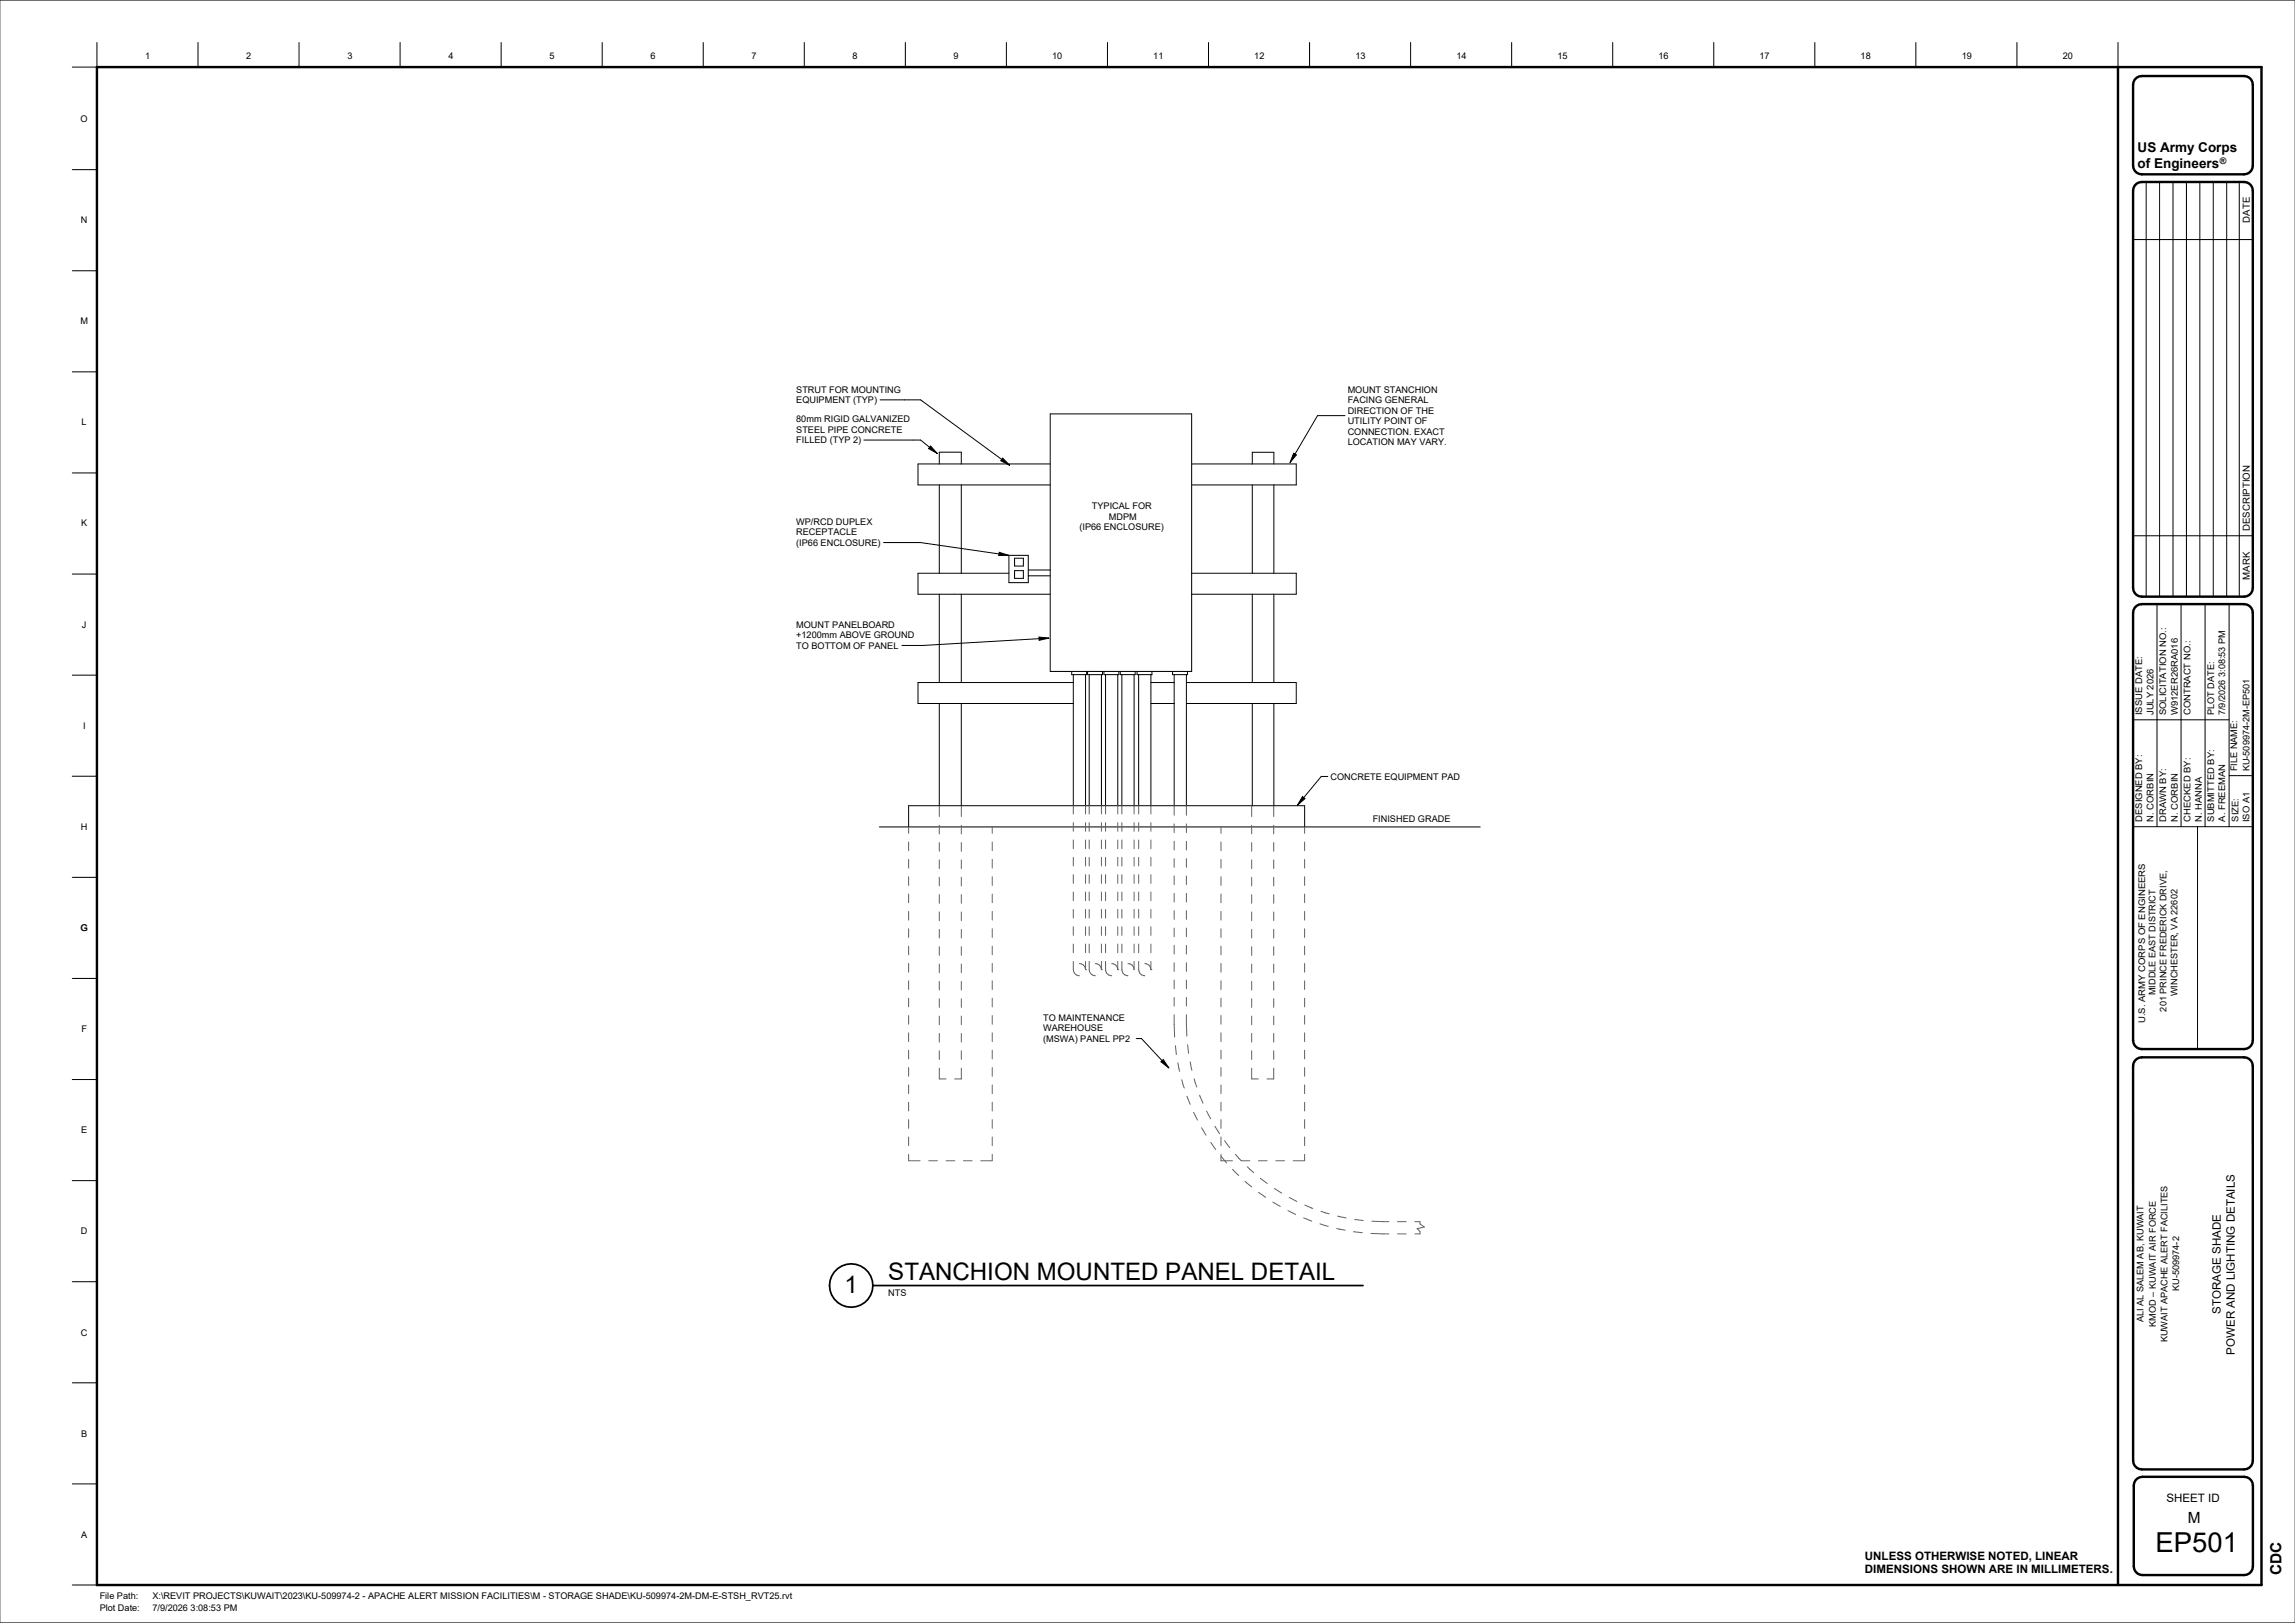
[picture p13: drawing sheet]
<svg xmlns="http://www.w3.org/2000/svg" width="841mm" height="594mm" viewBox="0 0 841 594" stroke-linecap="round" stroke-linejoin="round" font-family="sans-serif">
<defs><g id="words">
<text font-size="10.1" x="789.9" y="568.4">EP501</text>
<g font-size="8.8">
<text x="309.5" y="473.7">1</text>
<text x="325.5" y="469">STANCHION MOUNTED PANEL DETAIL</text>
</g>
<g font-size="5.6">
<text x="801.8" y="557.9">M</text>
<text x="836.1" y="577.1" transform="rotate(-90 836.1 577.1)">CDC</text>
</g>
<g font-size="4.9">
<text x="783.3" y="55.6">US Army Corps</text>
<text x="783.3" y="61.4">of Engineers</text>
</g>
<g font-size="4.2">
<text x="813.8" y="481.2" transform="rotate(-90 813.8 481.2)">STORAGE SHADE</text>
<text x="818.9" y="496.2" transform="rotate(-90 818.9 496.2)">POWER AND LIGHTING DETAILS</text>
<text x="793.9" y="550.1">SHEET ID</text>
<text x="683.4" y="571.3">UNLESS OTHERWISE NOTED, LINEAR</text>
<text x="683.4" y="576.3">DIMENSIONS SHOWN ARE IN MILLIMETERS.</text>
</g>
<g font-size="3.5">
<text x="824.4" y="81.5" transform="rotate(-90 824.4 81.5)">DATE</text>
<text x="824.4" y="194.6" transform="rotate(-90 824.4 194.6)">DESCRIPTION</text>
<text x="824.4" y="212.4" transform="rotate(-90 824.4 212.4)">MARK</text>
</g>
<g font-size="3.4">
<text x="53.2" y="21.6">1</text>
<text x="90.3" y="21.6">2</text>
<text x="127.3" y="21.6">3</text>
<text x="164.3" y="21.6">4</text>
<text x="201.3" y="21.6">5</text>
<text x="238.4" y="21.6">6</text>
<text x="275.4" y="21.6">7</text>
<text x="312.4" y="21.6">8</text>
<text x="349.5" y="21.6">9</text>
<text x="385.6" y="21.6">10</text>
<text x="422.6" y="21.6">11</text>
<text x="459.6" y="21.6">12</text>
<text x="496.7" y="21.6">13</text>
<text x="533.7" y="21.6">14</text>
<text x="570.7" y="21.6">15</text>
<text x="607.8" y="21.6">16</text>
<text x="644.8" y="21.6">17</text>
<text x="681.8" y="21.6">18</text>
<text x="718.9" y="21.6">19</text>
<text x="755.9" y="21.6">20</text>
<text x="29.5" y="44.7">O</text>
<text x="29.7" y="81.7">N</text>
<text x="29.5" y="118.8">M</text>
<text x="291.8" y="143.8">STRUT FOR MOUNTING</text>
<text x="493.9" y="143.8">MOUNT STANCHION</text>
<text x="291.8" y="147.7">EQUIPMENT (TYP)</text>
<text x="493.9" y="147.7">FACING GENERAL</text>
<text x="29.9" y="155.8">L</text>
<text x="291.8" y="154.7">80mm RIGID GALVANIZED</text>
<text x="493.9" y="151.5">DIRECTION OF THE</text>
<text x="493.9" y="155.3">UTILITY POINT OF</text>
<text x="291.8" y="158.6">STEEL PIPE CONCRETE</text>
<text x="493.9" y="159.2">CONNECTION. EXACT</text>
<text x="291.8" y="162.4">FILLED (TYP 2)</text>
<text x="493.9" y="163">LOCATION MAY VARY.</text>
<text x="400.1" y="186.5">TYPICAL FOR</text>
<text x="406.3" y="190.3">MDPM</text>
<text x="29.7" y="192.8">K</text>
<text x="291.8" y="192.3">WP/RCD DUPLEX</text>
<text x="291.8" y="196.1">RECEPTACLE</text>
<text x="395.6" y="194.2">(IP66 ENCLOSURE)</text>
<text x="291.8" y="199.9">(IP66 ENCLOSURE)</text>
<text x="30" y="229.9">J</text>
<text x="291.8" y="229.9">MOUNT PANELBOARD</text>
<text x="291.8" y="233.8">+1200mm ABOVE GROUND</text>
<text x="291.8" y="237.6">TO BOTTOM OF PANEL</text>
<text x="785" y="262" transform="rotate(-90 785 262)">ISSUE DATE:</text>
<text x="789.1" y="262" transform="rotate(-90 789.1 262)">JULY 2026</text>
<text x="793.8" y="262" transform="rotate(-90 793.8 262)">SOLICITATION NO.:</text>
<text x="798.1" y="262" transform="rotate(-90 798.1 262)">W912ER26RA016</text>
<text x="802.7" y="262" transform="rotate(-90 802.7 262)">CONTRACT NO.:</text>
<text x="811.3" y="262" transform="rotate(-90 811.3 262)">PLOT DATE:</text>
<text x="815.5" y="262" transform="rotate(-90 815.5 262)">7/9/2026 3:08:53 PM</text>
<text x="30.4" y="266.9">I</text>
<text x="487.6" y="285.6">CONCRETE EQUIPMENT PAD</text>
<text x="819.8" y="282.5" transform="rotate(-90 819.8 282.5)">FILE NAME:</text>
<text x="824.3" y="282.5" transform="rotate(-90 824.3 282.5)">KU-509974-2M-EP501</text>
<text x="29.7" y="303.9">H</text>
<text x="503" y="301.3">FINISHED GRADE</text>
<text x="785" y="301" transform="rotate(-90 785 301)">DESIGNED BY:</text>
<text x="789.1" y="301" transform="rotate(-90 789.1 301)">N. CORBIN</text>
<text x="793.8" y="301" transform="rotate(-90 793.8 301)">DRAWN BY:</text>
<text x="798.1" y="301" transform="rotate(-90 798.1 301)">N. CORBIN</text>
<text x="802.7" y="301" transform="rotate(-90 802.7 301)">CHECKED BY:</text>
<text x="806.9" y="301" transform="rotate(-90 806.9 301)">N. HANNA</text>
<text x="811.3" y="301" transform="rotate(-90 811.3 301)">SUBMITTED BY:</text>
<text x="815.5" y="301" transform="rotate(-90 815.5 301)">A. FREEMAN</text>
<text x="820.2" y="301" transform="rotate(-90 820.2 301)">SIZE:</text>
<text x="824.3" y="301.2" transform="rotate(-90 824.3 301.2)">ISO A1</text>
<text x="29.5" y="341">G</text>
<text x="789.9" y="364.5" transform="rotate(-90 789.9 364.5)">MIDDLE EAST DISTRICT</text>
<text x="798" y="364.9" transform="rotate(-90 798 364.9)">WINCHESTER, VA 22602</text>
<text x="793.9" y="370.5" transform="rotate(-90 793.9 370.5)">201 PRINCE FREDERICK DRIVE,</text>
<text x="29.8" y="378">F</text>
<text x="382.3" y="373.9">TO MAINTENANCE</text>
<text x="382.3" y="377.8">WAREHOUSE</text>
<text x="786.1" y="374.8" transform="rotate(-90 786.1 374.8)">U.S. ARMY CORPS OF ENGINEERS</text>
<text x="382.3" y="381.6">(MSWA) PANEL PP2</text>
<text x="29.7" y="415.1">E</text>
<text x="29.6" y="452.1">D</text>
<text x="798.5" y="472.8" transform="rotate(-90 798.5 472.8)">KU-509974-2</text>
<text x="325.5" y="474.9">NTS</text>
<text x="785.5" y="484.3" transform="rotate(-90 785.5 484.3)">ALI AL SALEM AB, KUWAIT</text>
<text x="29.7" y="489.3">C</text>
<text x="789.9" y="486" transform="rotate(-90 789.9 486)">KMOD – KUWAIT AIR FORCE</text>
<text x="794.2" y="491.7" transform="rotate(-90 794.2 491.7)">KUWAIT APACHE ALERT FACILITES</text>
<text x="29.7" y="526.2">B</text>
<text x="29.7" y="563.2">A</text>
<text x="36.5" y="585.9">File Path:</text>
<text x="55.9" y="585.9">X:\REVIT PROJECTS\KUWAIT\2023\KU-509974-2 - APACHE ALERT MISSION FACILITIES\M - STORAGE SHADE\KU-509974-2M-DM-E-STSH_RVT25.rvt</text>
<text x="36.5" y="590">Plot Date:</text>
<text x="55.9" y="590">7/9/2026 3:08:53 PM</text>
</g>
<text font-size="3.3" x="813.5" y="59.9">®</text>
</g></defs>
<g fill="none" stroke="#000" stroke-width=".37">
<path d="M322.5 146.5h14.9l32.6 23.9M384.8 151.6h51.9v94.3h-51.9zM344.2 169.9v-4.3h8.1v4.3M344.2 177.6v32.4M352.3 177.6v32.4M367.4 167.8l2.6 2.6-3.3-1.6zM384.8 169.9h-48.4v7.7h48.4M436.7 169.9h38.3v7.7h-38.3M458.9 169.9v-4.2h7.9v4.2M458.9 177.6v32.4M466.8 177.6v32.4M344.2 217.7v32.3"/>
<path d="M352.3 217.7v32.3M369.7 210h-33.3v7.7h48.4M369.7 203.4h7.1v10h-7.1zM371.8 204.5h3.2v2.8h-3.2zM371.8 209h3.2v2.8h-3.2zM376.8 208.8h8M376.8 210.9h8M436.7 210h38.3v7.7h-38.3M458.9 217.7v32.3M466.8 217.7v32.3M344.2 257.7v37.4M352.3 257.7v37.4"/>
<path d="M392.7 245.9v1.2h5.5v-1.2M393.3 250h-56.9v7.7h56.9M393.3 247.1v48M397.8 247.1v48M398.5 245.9v1.2h5.5v-1.2M399.1 247.1v48M403.6 247.1v48M404.5 245.9v1.2h5.5v-1.2M405.1 247.1v48M409.6 247.1v48M410.5 245.9v1.2h5.5v-1.2M411.1 247.1v48"/>
<path d="M415.6 247.1v48M416.7 245.9v1.2h5.4v-1.2M417.3 247.1v48M421.7 247.1v48M421.7 250h8.6M421.7 257.7h8.6M429.7 245.9v1.2h5.4v-1.2M430.3 247.1v48M434.8 250h40.2v7.7h-40.2M434.8 247.1v48M458.9 257.7v37.4M466.8 257.7v37.4"/>
<path d="M322.2 302.9h220.2M333 302.9v-7.8h145.1v7.8"/>
</g>
<g fill="none" stroke="#616161" stroke-width=".37">
<path d="M344.2 295.1v4M352.3 295.1v4M393.3 295.1v3M397.8 295.1v3M399.1 295.1v3M403.6 295.1v3M405.1 295.1v3M409.6 295.1v3M411.1 295.1v3M415.6 295.1v3M417.3 295.1v3M421.7 295.1v3"/>
<path d="M430.3 295.1v3.5M434.8 295.1v3.5M458.7 295.1v4M466.7 295.1v4M333 302.9v2.3M333 308.4v3.2M333 314.8v3.2M344.2 302.3v3.1M344.2 308.6v3.2M344.2 315v3.2M352.3 302.3v3.1M352.3 308.6v3.2"/>
<path d="M352.3 315v3.2M363.6 302.9v2.3M363.6 308.4v3.2M363.6 314.8v3.2M393.3 301.3v3.2M393.3 307.7v3.2M393.3 314v3.2M397.8 301.3v3.2M397.8 307.7v3.2M397.8 314v3.2M399.1 301.3v3.2M399.1 307.7v3.2"/>
<path d="M399.1 314v3.2M403.6 301.3v3.2M403.6 307.7v3.2M403.6 314v3.2M405.1 301.3v3.2M405.1 307.7v3.2M405.1 314v3.2M409.6 301.3v3.2M409.6 307.7v3.2M409.6 314v3.2M411.1 301.3v3.2M411.1 307.7v3.2"/>
<path d="M411.1 314v3.2M415.6 301.3v3.2M415.6 307.7v3.2M415.6 314v3.2M417.3 301.3v3.2M417.3 307.7v3.2M417.3 314v3.2M421.7 301.3v3.2M421.7 307.7v3.2M421.7 314v3.2M430.3 301.8v3.2M430.3 308.1v3.2"/>
<path d="M430.3 314.5v3.2M434.8 301.8v3.2M434.8 308.1v3.2M434.8 314.5v3.2M447.4 302.9v2.3M447.4 308.4v3.2M447.4 314.8v3.2M458.7 302.3v3.1M458.7 308.6v3.2M458.7 315v3.2M466.7 302.3v3.1M466.7 308.6v3.2"/>
<path d="M466.7 315v3.2M478.1 302.9v2.3M478.1 308.4v3.2M478.1 314.8v3.2M333 321.1v3.2M333 327.5v3.2M333 333.8v3.2M344.2 321.3v3.2M344.2 327.7v3.2M344.2 334v3.2M352.3 321.3v3.2M352.3 327.7v3.2"/>
<path d="M352.3 334v3.2M363.6 321.1v3.2M363.6 327.5v3.2M363.6 333.8v3.2M393.3 320.4v3.2M393.3 326.7v3.2M393.3 333.1v3.2M393.3 339.4v3.2M397.8 320.4v3.2M397.8 326.7v3.2M397.8 333.1v3.2M397.8 339.4v3.2"/>
<path d="M399.1 320.4v3.2M399.1 326.7v3.2M399.1 333.1v3.2M399.1 339.4v3.2M403.6 320.4v3.2M403.6 326.7v3.2M403.6 333.1v3.2M403.6 339.4v3.2M405.1 320.4v3.2M405.1 326.7v3.2M405.1 333.1v3.2M405.1 339.4v3.2"/>
<path d="M409.6 320.4v3.2M409.6 326.7v3.2M409.6 333.1v3.2M409.6 339.4v3.2M411.1 320.4v3.2M411.1 326.7v3.2M411.1 333.1v3.2M411.1 339.4v3.2M415.6 320.4v3.2M415.6 326.7v3.2M415.6 333.1v3.2M415.6 339.4v3.2"/>
<path d="M417.3 320.4v3.2M417.3 326.7v3.2M417.3 333.1v3.2M417.3 339.4v3.2M421.7 320.4v3.2M421.7 326.7v3.2M421.7 333.1v3.2M421.7 339.4v3.2M430.3 320.9v3.1M430.3 327.2v3.2M430.3 333.6v3.1M430.3 339.9v3.2"/>
<path d="M434.8 320.9v3.1M434.8 327.2v3.2M434.8 333.6v3.1M434.8 339.9v3.2M447.4 321.1v3.2M447.4 327.5v3.2M447.4 333.8v3.2M458.7 321.3v3.2M458.7 327.7v3.2M458.7 334v3.2M466.7 321.3v3.2M466.7 327.7v3.2"/>
<path d="M466.7 334v3.2M478.1 321.1v3.2M478.1 327.5v3.2M478.1 333.8v3.2M333 340.2v3.2M333 346.6v3.1M333 352.9v3.2M333 359.3v3.1M344.2 340.4v3.2M344.2 346.8v3.1M344.2 353.1v3.2M344.2 359.5v3.1"/>
<path d="M352.3 340.4v3.2M352.3 346.8v3.1M352.3 353.1v3.2M352.3 359.5v3.1M363.6 340.2v3.2M363.6 346.6v3.1M363.6 352.9v3.2M363.6 359.3v3.1M393.3 345.8v3.2M393.3 352.2v3M393.4 355.2a2.1 2.1 0 0 0 2.1 2.2M395.5 353a2.18 2.18 0 0 1 2.3 2.2"/>
<path d="M397.8 355.2h.1M397.8 345.8v3.2M397.8 352.2v3M399.1 345.8v3.2M399.1 352.2l.1 3.4a2.14 2.14 0 0 0 2.2 1.8M401.4 353a2.18 2.18 0 0 1 2.2 2.2M403.6 355.2h.1M403.6 345.8v3.2M403.6 352.2v3M405.1 345.8v3.2M405.1 352.2v3M405.2 355.2a2.1 2.1 0 0 0 2.2 2.2"/>
<path d="M407.4 353a2.18 2.18 0 0 1 2.2 2.2M409.6 355.2h.1M409.6 345.8v3.2M409.6 352.2v3M411.1 345.8v3.2M411.1 352.2l.1 3.4a2.14 2.14 0 0 0 2.1 1.8M415.6 345.8v3.2M415.6 352.2v3a2.18 2.18 0 0 0-2.3-2.2M417.3 345.8v3.2M417.3 352.2v3.4a2.14 2.14 0 0 0 2.2 1.8M419.5 353a2.18 2.18 0 0 1 2.2 2.2M421.7 355.2h.1"/>
<path d="M421.7 345.8v3.2M421.7 352.2v3M430.3 346.3v3.2M430.3 352.6v3.2M430.3 359v3.2M434.8 346.3v3.2M434.8 352.6v3.2M434.8 359v3.2M447.4 340.2v3.2M447.4 346.6v3.1M447.4 352.9v3.2M447.4 359.3v3.1"/>
<path d="M458.7 340.4v3.2M458.7 346.8v3.1M458.7 353.1v3.2M458.7 359.5v3.1M466.7 340.4v3.2M466.7 346.8v3.1M466.7 353.1v3.2M466.7 359.5v3.1M478.1 340.2v3.2M478.1 346.6v3.1M478.1 352.9v3.2M478.1 359.3v3.1"/>
<path d="M333 365.6v3.2M333 372v3.2M333 378.3v3.2M344.2 365.8v3.2M344.2 372.2v3.2M344.2 378.5v3.2M352.3 365.8v3.2M352.3 372.2v3.2M352.3 378.5v3.2M363.6 365.6v3.2M363.6 372v3.2M363.6 378.3v3.2"/>
<path d="M430.3 365.3v3.2M430.3 371.7l.1 8.2M434.8 365.3v3.2M434.8 371.7l.1 7.8M447.4 365.6v3.2M447.4 372v3.2M447.4 378.3v3.2M458.7 365.8v3.2M458.7 372.2v3.2M458.7 378.5v3.2M466.7 365.8v3.2M466.7 372.2v3.2"/>
<path d="M466.7 378.5v3.2M478.1 365.6v3.2M478.1 372v3.2M478.1 378.3v3.2M333 384.7v3.2M333 391v3.2M333 397.4v3.2M344.2 384.9v3.2M344.2 391.2v4h2.5M352.3 391.2v4h-2.5M352.3 384.9v3.2M363.6 384.7v3.2"/>
<path d="M363.6 391v3.2M363.6 397.4v3.2M430.7 383l.4 3.1M431.1 386.1v.1M431.6 389.3l.7 3.1M433 395.5l1 3M435.2 382.7l.3 3.1M436.1 389l.7 3.1M437.6 395.1l1 3.1M447.4 384.7v3.2M447.4 391v3.2M447.4 397.4v3.2"/>
<path d="M458.7 391.2v4h2.4M458.7 384.9v3.2M466.7 391.2v4h-2.4M466.7 384.9v3.2M478.1 384.7v3.2M478.1 391v3.2M478.1 397.4v3.2M333 403.8v3.1M333 410.1v3.2M333 416.5v3.1M363.6 403.8v3.1M363.6 410.1v3.2"/>
<path d="M363.6 416.5v3.1M435 401.6l1.1 2.9M437.4 407.4l1.4 2.9M439.6 401.2l1.2 2.9M440.3 413.1l1.6 2.7M442.1 407l1.5 2.8M443.7 418.5l1.8 2.6M445.2 412.6l1.7 2.7M447.4 403.8v3.1M447.4 410.1v3.2M447.4 416.5v3.1M448.7 417.8l1.9 2.6"/>
<path d="M478.1 403.8v3.1M478.1 410.1v3.2M478.1 416.5v3.1M333 422.8v2.4h4.2M340.3 425.2h3.2M346.7 425.2h3.2M353 425.2h3.2M363.6 422.8v2.4h-4.2M447.4 422.8v2.4h4.2M447.5 423.5l2 2.5M451.7 428.3l2.2 2.3M452.7 422.8l2.1 2.4h3.2"/>
<path d="M456.2 432.7l2.5 2.1M457.1 427.4l2.3 2.1M461.2 425.2h3.1M461.2 436.7l2.6 1.9M461.8 431.6l2.6 1.9M467 435.3l2.7 1.7M467.5 425.2h3.2M472.4 438.6l2.8 1.5M478.1 422.8v2.4h-4.2M466.4 440.3l2.8 1.6M472 443.4l2.8 1.5M477.7 446.1l3 1.2"/>
<path d="M478.1 441.4l3 1.2M483.7 448.3l3 .9M484.1 443.7l3 .9M489.8 450l3.1 .6M490.2 445.5l3.1 .6M496 451.2h.1M496.1 451.2l3.1 .3M496.4 446.7l3.2 .3M502.4 451.8l6.5 .2M502.7 447.3l6.2 .2M512.1 447.5h3.2M512.1 452h3.2"/>
<path d="M518.5 447.5h1.9v.8l1.5 1.1-2.6 .6 1.1 1.1v.9h-1.9"/>
</g>
<path d="M367.4 167.8l2.6 2.6-3.3-1.6z" fill="#000"/>
<g fill="#fff">
<path d="M291.8 140.7h38.6v3.9h-38.6z"/>
<path d="M291.8 144.6h29.7v3.8h-29.7z"/>
</g>
<path d="M316.5 161.2h20.9l6 4.9M341 163.4l2.4 2.7-3.1-1.8z" fill="none" stroke="#000" stroke-width=".37"/>
<path d="M341 163.4l2.4 2.7-3.1-1.8z" fill="#000"/>
<g fill="#fff">
<path d="M291.8 151.6h41.8v3.8h-41.8z"/>
<path d="M291.8 155.4h39.1v3.9h-39.1z"/>
<path d="M291.8 159.3h23.7v3.8h-23.7z"/>
</g>
<path d="M323.8 198.7h13.6l32.2 4.7M366.2 202.3l3.4 1.1-3.6 .1z" fill="none" stroke="#000" stroke-width=".37"/>
<path d="M366.2 202.3l3.4 1.1-3.6 .1z" fill="#000"/>
<g fill="#fff">
<path d="M291.8 189.1h28.2v3.9h-28.2z"/>
<path d="M291.8 193h22.5v3.8h-22.5z"/>
<path d="M291.8 196.8h31v3.9h-31z"/>
</g>
<path d="M477.3 291.8l.9 .7-2.7 2.4z" fill="#000"/>
<path d="M477.3 291.8l.9 .7-2.7 2.4zM486.6 284.4h-2.4l-8.7 10.5" fill="none" stroke="#000" stroke-width=".37"/>
<g fill="#fff">
<path d="M487.6 282.5h47.8v3.8h-47.8z"/>
<path d="M503 298.1h28.6v3.9h-28.6z"/>
</g>
<path d="M416.4 380.4h1.9l10 10.7M425.4 388.9l.9-.8 2 3z" fill="none" stroke="#000" stroke-width=".37"/>
<path d="M425.4 388.9l.9-.8 2 3z" fill="#000"/>
<g fill="#fff">
<path d="M382.3 370.8h31.1v3.9h-31.1z"/>
<path d="M382.3 374.7h22.3v3.8h-22.3z"/>
<path d="M382.3 378.5h33.1v3.8h-33.1z"/>
<path d="M400.1 183.4h25.7v3.8h-25.7z"/>
<path d="M405.4 187.2h11.3v3.9h-11.3z"/>
<path d="M395.6 191.1h31v3.8h-31z"/>
</g>
<path d="M474 166l1.1 .6-2.3 2.8z" fill="#000"/>
<path d="M492.9 152.2h-10.1l-10 17.2M474 166l1.1 .6-2.3 2.8z" fill="none" stroke="#000" stroke-width=".37"/>
<g fill="#fff">
<path d="M493.9 140.7h34.1v3.9h-34.1z"/>
<path d="M493.9 144.6h30.7v3.8h-30.7z"/>
<path d="M493.9 148.4h32.7v3.8h-32.7z"/>
<path d="M493.9 152.2h30v3.9h-30z"/>
<path d="M493.9 156.1h36.6v3.8h-36.6z"/>
<path d="M493.9 159.9h36.4v3.9h-36.4z"/>
</g>
<path d="M380.7 233.3l3.6 .4-3.5 .8zM384.3 233.7l-46.2 2.7h-7.6" fill="none" stroke="#000" stroke-width=".37"/>
<path d="M380.7 233.3l3.6 .4-3.5 .8z" fill="#000"/>
<g fill="#fff">
<path d="M291.8 226.8h37.4v3.9h-37.4z"/>
<path d="M291.8 230.7h44.6v3.8h-44.6z"/>
<path d="M291.8 234.5h37.7v3.9h-37.7z"/>
</g>
<g fill="none" stroke="#000" stroke-width=".37">
<path d="M35.5 15.6v9h-9M72.5 15.6v9M109.6 15.6v9M146.6 15.6v9M183.6 15.6v9M220.7 15.6v9M257.7 15.6v9M294.7 15.6v9M331.8 15.6v9M368.8 15.6v9M405.8 15.6v9M442.9 15.6v9"/>
<path d="M479.9 15.6v9M516.9 15.6v9M553.9 15.6v9M591 15.6v9M628 15.6v9M665 15.6v9M702.1 15.6v9M739.1 15.6v9M776.1 15.6v9M26.5 62.1h9M786.5 66.7v151.8M791.4 66.7v151.8"/>
<path d="M796.3 66.7v151.8M801.2 66.7v151.8M806.1 66.7v151.8M811 66.7v151.8M816 66.7v151.8M820.6 66.7v151.8M26.5 99.2h9M781.7 87.8h43.8M26.5 136.2h9M26.5 173.2h9M781.7 196.2h43.8M26.5 210.3h9"/>
<path d="M790.4 221.3v81.5M799.2 221.3v81.5M808 221.3v81.5M816.8 221.3v81.5M26.5 247.3h9M781.7 263.7h35.1M26.5 284.3h9M816.8 284.1h8.7M781.7 302.8h43.8M805.3 302.8v81.5M26.5 321.4h9M26.5 358.4h9"/>
<path d="M26.5 395.4h9M26.5 432.5h9M26.5 469.5h9M26.5 506.5h9M26.5 543.5h9M26.5 580.6h9"/>
</g>
<path d="M35.5 24.6h793.2v556h-793.2zM776.1 24.6v556M782.3 29.2l.7-.7 1.8-.6h37.6a3.2 3.2 0 0 1 3.1 3.1v29.7a3.2 3.2 0 0 1-3.1 3.2h-37.6a3.2 3.2 0 0 1-3.1-3.2v-29.7zM782.3 68l.7-.7 1.8-.6h37.6a3.2 3.2 0 0 1 3.1 3.1v145.6a3.2 3.2 0 0 1-3.1 3.1h-37.6a3.2 3.2 0 0 1-3.1-3.1v-145.6zM782.3 222.6l.7-.7 1.8-.6h37.6a3.2 3.2 0 0 1 3.1 3.2v156.6a3.2 3.2 0 0 1-3.1 3.2h-37.6a3.2 3.2 0 0 1-3.1-3.2v-156.6zM783 387.9l1.8-.6h37.5a3.2 3.2 0 0 1 3.2 3.2v144.5a3.2 3.2 0 0 1-3.1 3.2h-37.5a3.2 3.2 0 0 1-3.2-3.2v-144.5l.1-1zM782.5 542.3l1.6-1.2 1-.2h37.3a3.2 3.2 0 0 1 3.2 3.2v29.7a3.2 3.2 0 0 1-3.2 3.1h-37.3a3.2 3.2 0 0 1-3.2-3.1v-29.7z" fill="none" stroke="#000" stroke-width=".89"/>
<circle cx="311.9" cy="470.9" r="7.9" fill="none" stroke="#000" stroke-width=".64"/>
<g fill="#fff">
<path d="M325.5 471.8h6.8v3.8h-6.8z"/>
<path d="M309.5 465.8h4.9v9.9h-4.9z"/>
<path d="M325.5 461.1h163.5v9.9h-163.5z"/>
</g>
<path d="M319.9 470.9h179.6" fill="none" stroke="#000" stroke-width=".64"/>
<use href="#words"/>
</svg>
